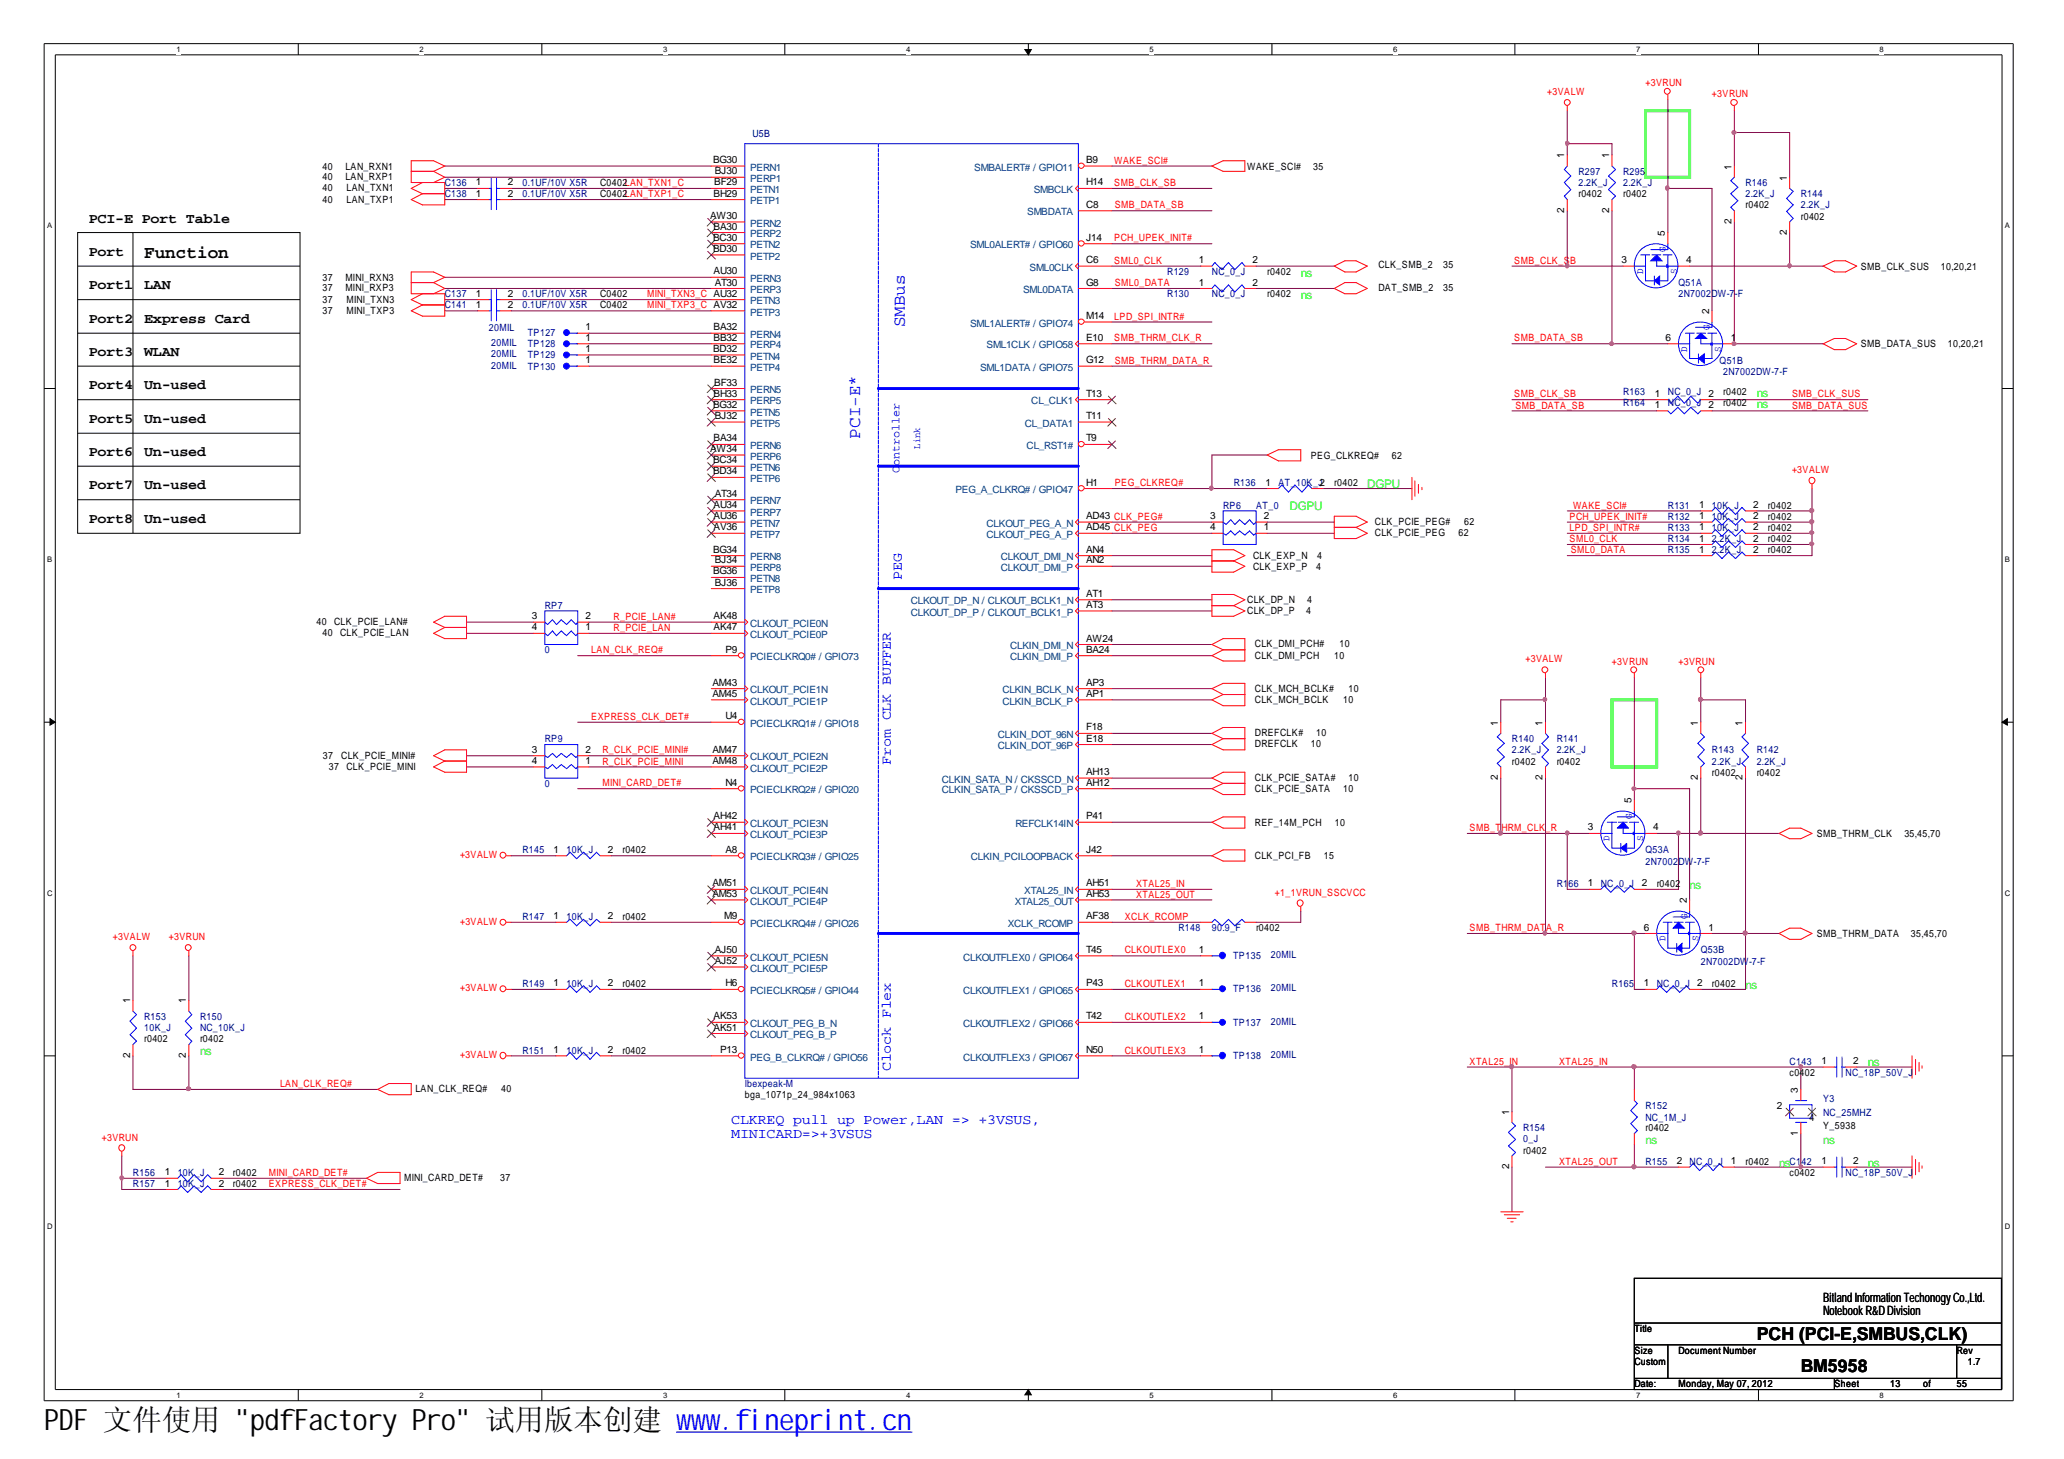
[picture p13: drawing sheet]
<svg xmlns="http://www.w3.org/2000/svg" width="297mm" height="210mm" viewBox="0 0 297 210" stroke-linecap="round" stroke-linejoin="round" font-family="sans-serif">
<defs><g id="words">
<text font-size="4.2" x="6.3" y="205.7">PDF 文件使用 &quot;pdfFactory Pro&quot; 试用版本创建 ww</text>
<text font-size="4.2" fill="#00f" x="99.5" y="205.7">w.fineprint.cn</text>
<g font-size="2.5">
<text x="20.7" y="37.2">Function</text>
<text x="252.8" y="192.7">PCH (PCI-E,SMBUS,CLK)</text>
<text x="259.2" y="197.5">BM5958</text>
</g>
<g font-size="2.5" fill="#00f">
<text x="130.2" y="47.1" transform="rotate(-90 130.2 47.1)">SMBus</text>
<text x="123.8" y="63.1" transform="rotate(-90 123.8 63.1)">PCI-E*</text>
</g>
<g font-size="2">
<text x="12.8" y="32">PCI-E Port Table</text>
<text x="12.8" y="36.8">Port</text>
<text x="12.8" y="41.6">Port1</text>
<text x="20.7" y="41.6">LAN</text>
<text x="12.8" y="46.4">Port2</text>
<text x="20.7" y="46.4">Express Card</text>
<text x="12.8" y="51.2">Port3</text>
<text x="20.7" y="51.2">WLAN</text>
<text x="12.8" y="56">Port4</text>
<text x="20.7" y="56">Un-used</text>
<text x="12.8" y="60.8">Port5</text>
<text x="12.8" y="65.6">Port6</text>
<text x="20.7" y="65.6">Un-used</text>
<text x="20.7" y="60.8">Un-used</text>
<text x="12.8" y="70.4">Port7</text>
<text x="20.7" y="70.4">Un-used</text>
<text x="12.8" y="75.2">Port8</text>
<text x="20.7" y="75.2">Un-used</text>
</g>
<g font-size="2" fill="#00f">
<text x="129.8" y="83.4" transform="rotate(-90 129.8 83.4)">PEG</text>
<text x="128.2" y="110" transform="rotate(-90 128.2 110)">From CLK BUFFER</text>
<text x="128.2" y="154.1" transform="rotate(-90 128.2 154.1)">Clock Flex</text>
<text x="105.2" y="161.6">CLKREQ pull up Power,LAN =&gt; +3VSUS,</text>
<text x="105.2" y="163.7">MINICARD=&gt;+3VSUS</text>
</g>
<g font-size="1.9">
<text x="262.4" y="187.3">BitlllandInformatiiionTechonogyCo.,Ltd.</text>
<text x="262.4" y="189.2">NotebookR&amp;D Division</text>
<text x="262.4" y="187.3">BitandInformatonTechonogyCo.,Ltd.</text>
</g>
<g font-size="1.7" fill="#0f0">
<text x="187.2" y="39.8">ns</text>
<text x="187.2" y="43">ns</text>
<text x="252.8" y="57.1">ns</text>
<text x="252.8" y="58.7">ns</text>
<text x="196.8" y="70.2">DGPU</text>
<text x="185.6" y="73.4">DGPU</text>
<text x="243.2" y="127.9">ns</text>
<text x="251.2" y="142.3">ns</text>
<text x="28.8" y="151.8">ns</text>
<text x="268.8" y="153.4">ns</text>
<text x="236.8" y="164.6">ns</text>
<text x="256" y="167.8">ns</text>
<text x="262.4" y="164.6">ns</text>
<text x="268.8" y="167.8">ns</text>
</g>
<text font-size="1.7" fill="#00f" x="129.5" y="68.1" transform="rotate(-90 129.5 68.1)">Controller</text>
<g font-size="1.4" fill="#f00">
<text x="222.7" y="13.6">+3VALW</text>
<text x="236.8" y="12.4">+3VRUN</text>
<text x="246.4" y="14">+3VRUN</text>
<text x="160.4" y="23.6">WAKE_SCI#</text>
<text x="160.4" y="26.8">SMB_CLK_SB</text>
<text x="160.4" y="30">SMB_DATA_SB</text>
<text x="160.4" y="34.7">PCH_UPEK_INIT#</text>
<text x="160.4" y="37.9">SML0_CLK</text>
<text x="160.4" y="41.2">SML0_DATA</text>
<text x="217.9" y="37.9">SMB_CLK_SB</text>
<text x="93.1" y="44.4">MINI_TXP3_C AV32</text>
<text x="93.1" y="42.8">MINI_TXN3_C AU32</text>
<text x="160.4" y="46">LPD_SPI_INTR#</text>
<text x="160.4" y="49.1">SMB_THRM_CLK_R</text>
<text x="160.4" y="52.3">SMB_THRM_DATA_R</text>
<text x="217.9" y="49.1">SMB_DATA_SB</text>
<text x="217.9" y="57.2">SMB_CLK_SB</text>
<text x="218.1" y="58.8">SMB_DATA_SB</text>
<text x="257.9" y="57.2">SMB_CLK_SUS</text>
<text x="257.9" y="58.8">SMB_DATA_SUS</text>
<text x="160.4" y="69.9">PEG_CLKREQ#</text>
<text x="257.9" y="68.1">+3VALW</text>
<text x="225.9" y="76.4">LPD_SPI_INTR#</text>
<text x="225.9" y="74.8">PCH_UPEK_INIT#</text>
<text x="225.9" y="78">SML0_CLK</text>
<text x="226.4" y="73.2">WAKE_SCI#</text>
<text x="226.1" y="79.6">SML0_DATA</text>
<text x="88.3" y="89.2">R_PCIE_LAN#</text>
<text x="85.1" y="94">LAN_CLK_REQ#</text>
<text x="88.3" y="90.8">R_PCIE_LAN</text>
<text x="219.5" y="95.3">+3VALW</text>
<text x="232" y="95.6">+3VRUN</text>
<text x="241.6" y="95.6">+3VRUN</text>
<text x="85.1" y="103.6">EXPRESS_CLK_DET#</text>
<text x="86.7" y="113.1">MINI_CARD_DET#</text>
<text x="86.7" y="108.4">R_CLK_PCIE_MINI#</text>
<text x="86.7" y="110">R_CLK_PCIE_MINI</text>
<text x="211.5" y="119.6">SMB_T</text>
<text x="216.1" y="119.6">HRM_CLK</text>
<text x="222.4" y="119.6">_R</text>
<text x="66.2" y="123.4">+3VALW</text>
<text x="163.5" y="127.6">XTAL25_IN</text>
<text x="163.5" y="129.1">XTAL25_OUT</text>
<text x="183.5" y="128.9">+1_1VRUN_SSCVCC</text>
<text x="16.3" y="135.2">+3VALW</text>
<text x="24.3" y="135.2">+3VRUN</text>
<text x="66.2" y="133">+3VALW</text>
<text x="161.9" y="132.3">XCLK_RCOMP</text>
<text x="161.9" y="137.2">CLKOUTLEX0</text>
<text x="211.5" y="134">SMB_THRM_DAT</text>
<text x="222.5" y="134">A_R</text>
<text x="66.2" y="142.6">+3VALW</text>
<text x="161.9" y="142">CLKOUTLEX1</text>
<text x="161.9" y="146.7">CLKOUTLEX2</text>
<text x="66.2" y="152.2">+3VALW</text>
<text x="161.9" y="151.6">CLKOUTLEX3</text>
<text x="211.5" y="153.2">XTAL25_IN</text>
<text x="224.4" y="153.2">XTAL25_IN</text>
<text x="40.3" y="156.4">LAN_CLK_REQ#</text>
<text x="14.6" y="164.1">+3VRUN</text>
<text x="224.4" y="167.6">XTAL25_OUT</text>
<text x="38.7" y="169.2">MINI_CARD_DET#</text>
<text x="38.7" y="170.8">EXPRESS_CLK_DET#</text>
</g>
<g font-size="1.4">
<text x="102.6" y="23.5">BG30</text>
<text x="156.3" y="23.5">B9</text>
<text x="225.1" y="22.8" transform="rotate(-90 225.1 22.8)">1</text>
<text x="231.6" y="22.8" transform="rotate(-90 231.6 22.8)">1</text>
<text x="46.4" y="27.5">40</text>
<text x="46.4" y="29.1">40</text>
<text x="46.4" y="24.4">40</text>
<text x="46.4" y="25.9">40</text>
<text x="49.7" y="24.4">LAN_RXN1</text>
<text x="49.7" y="25.9">LAN_RXP1</text>
<text x="49.9" y="27.5">LAN_TXN1</text>
<text x="49.9" y="29.1">LAN_TXP1</text>
<text x="68.5" y="26.7">1</text>
<text x="68.5" y="28.3">1</text>
<text x="73.1" y="26.7">2</text>
<text x="73.1" y="28.3">2</text>
<text x="86.4" y="26.8">C0402LAN_TXN1_C</text>
<text x="86.4" y="28.4">C0402LAN_TXP1_C</text>
<text x="102.7" y="28.3">BH29</text>
<text x="102.8" y="26.7">BF29</text>
<text x="102.9" y="25.1">BJ30</text>
<text x="156.3" y="26.7">H14</text>
<text x="156.3" y="29.9">C8</text>
<text x="179.5" y="24.4">WAKE_SCI#</text>
<text x="189" y="24.4">35</text>
<text x="227.2" y="28.4">r0402</text>
<text x="233.6" y="28.4">r0402</text>
<text x="249.2" y="24.4" transform="rotate(-90 249.2 24.4)">1</text>
<text x="251.2" y="30">r0402</text>
<text x="257.1" y="26" transform="rotate(-90 257.1 26)">1</text>
<text x="102.2" y="31.5">AW30</text>
<text x="102.6" y="34.6">BC30</text>
<text x="102.7" y="33">BA30</text>
<text x="156.3" y="34.6">J14</text>
<text x="225.1" y="30.7" transform="rotate(-90 225.1 30.7)">2</text>
<text x="231.6" y="30.7" transform="rotate(-90 231.6 30.7)">2</text>
<text x="239.6" y="34" transform="rotate(-90 239.6 34)">5</text>
<text x="249.2" y="32.3" transform="rotate(-90 249.2 32.3)">2</text>
<text x="257.1" y="33.9" transform="rotate(-90 257.1 33.9)">2</text>
<text x="259.2" y="31.6">r0402</text>
<text x="46.4" y="40.4">37</text>
<text x="46.4" y="41.9">37</text>
<text x="49.7" y="40.4">MINI_RXN3</text>
<text x="49.7" y="41.9">MINI_RXP3</text>
<text x="102.6" y="36.3">BD30</text>
<text x="102.7" y="39.5">AU30</text>
<text x="102.9" y="41.1">AT30</text>
<text x="156.3" y="41.1">G8</text>
<text x="156.3" y="37.9">C6</text>
<text x="172.6" y="37.9">1</text>
<text x="172.6" y="41.1">1</text>
<text x="180.3" y="37.9">2</text>
<text x="180.3" y="41.1">2</text>
<text x="182.4" y="39.6">r0402</text>
<text x="198.4" y="41.8">DAT_SMB_2</text>
<text x="198.4" y="38.6">CLK_SMB_2</text>
<text x="207.7" y="41.8">35</text>
<text x="207.7" y="38.6">35</text>
<text x="233.3" y="37.9">3</text>
<text x="242.7" y="37.9">4</text>
<text x="267.8" y="38.8">SMB_CLK_SUS</text>
<text x="279.3" y="38.8">10,20,21</text>
<text x="46.4" y="43.5">37</text>
<text x="46.4" y="45.1">37</text>
<text x="49.9" y="43.5">MINI_TXN3</text>
<text x="49.9" y="45.1">MINI_TXP3</text>
<text x="68.5" y="44.3">1</text>
<text x="68.5" y="42.7">1</text>
<text x="73.1" y="44.3">2</text>
<text x="73.1" y="42.7">2</text>
<text x="84.2" y="47.5">1</text>
<text x="86.4" y="44.4">C0402</text>
<text x="86.4" y="42.8">C0402</text>
<text x="102.7" y="47.5">BA32</text>
<text x="156.3" y="45.9">M14</text>
<text x="182.4" y="42.8">r0402</text>
<text x="246" y="45.2" transform="rotate(-90 246 45.2)">2</text>
<text x="84.2" y="49">1</text>
<text x="84.2" y="52.3">1</text>
<text x="84.2" y="50.6">1</text>
<text x="102.6" y="50.6">BD32</text>
<text x="102.7" y="49">BB32</text>
<text x="102.7" y="52.3">BE32</text>
<text x="156.3" y="49">E10</text>
<text x="156.3" y="52.3">G12</text>
<text x="239.7" y="49">6</text>
<text x="249.1" y="49">1</text>
<text x="267.8" y="50">SMB_DATA_SUS</text>
<text x="280.3" y="50">10,20,21</text>
<text x="102.6" y="58.7">BG32</text>
<text x="102.7" y="57.1">BH33</text>
<text x="102.8" y="55.5">BF33</text>
<text x="156.3" y="57.1">T13</text>
<text x="238.2" y="57.1">1</text>
<text x="238.2" y="58.7">1</text>
<text x="245.9" y="57.1">2</text>
<text x="245.9" y="58.7">2</text>
<text x="248" y="56.8">r0402</text>
<text x="248" y="58.4">r0402</text>
<text x="102.2" y="65">AW34</text>
<text x="102.7" y="63.5">BA34</text>
<text x="102.9" y="60.3">BJ32</text>
<text x="156.3" y="60.3">T11</text>
<text x="156.3" y="63.5">T9</text>
<text x="188.6" y="66">PEG_CLKREQ#</text>
<text x="200.3" y="66">62</text>
<text x="102.6" y="66.6">BC34</text>
<text x="102.6" y="68.3">BD34</text>
<text x="102.9" y="71.5">AT34</text>
<text x="156.3" y="69.9">H1</text>
<text x="182.1" y="69.9">1</text>
<text x="192" y="69.9">r0402</text>
<text x="102.7" y="73.1">AU34</text>
<text x="102.7" y="74.7">AU36</text>
<text x="102.7" y="76.3">AV36</text>
<text x="156.3" y="74.7">AD43 CLK_PEG#</text>
<text x="156.3" y="76.3">AD45 CLK_PEG</text>
<text x="174.2" y="74.7">3</text>
<text x="174.2" y="76.3">4</text>
<text x="181.9" y="76.3">1</text>
<text x="181.9" y="74.7">2</text>
<text x="197.9" y="75.5">CLK_PCIE_PEG#</text>
<text x="197.9" y="77.1">CLK_PCIE_PEG</text>
<text x="209.9" y="77.1">62</text>
<text x="210.7" y="75.5">62</text>
<text x="244.5" y="73.1">1</text>
<text x="244.5" y="77.9">1</text>
<text x="244.5" y="76.3">1</text>
<text x="244.5" y="74.7">1</text>
<text x="252.3" y="73.1">2</text>
<text x="252.3" y="77.9">2</text>
<text x="252.3" y="76.3">2</text>
<text x="252.3" y="74.7">2</text>
<text x="254.4" y="73.2">r0402</text>
<text x="254.4" y="78">r0402</text>
<text x="254.4" y="76.4">r0402</text>
<text x="254.4" y="74.8">r0402</text>
<text x="102.6" y="79.5">BG34</text>
<text x="102.6" y="82.6">BG36</text>
<text x="102.9" y="81">BJ34</text>
<text x="156.3" y="79.5">AN4</text>
<text x="156.3" y="81">AN2</text>
<text x="180.3" y="80.4">CLK_EXP_N</text>
<text x="180.3" y="82">CLK_EXP_P</text>
<text x="189.4" y="82">4</text>
<text x="189.6" y="80.4">4</text>
<text x="244.5" y="79.5">1</text>
<text x="252.3" y="79.5">2</text>
<text x="254.4" y="79.6">r0402</text>
<text x="45.6" y="89.9">40</text>
<text x="48.1" y="89.9">CLK_PCIE_LAN#</text>
<text x="76.5" y="89.1">3</text>
<text x="84.2" y="89.1">2</text>
<text x="102.7" y="89.1">AK48</text>
<text x="102.9" y="84.3">BJ36</text>
<text x="156.3" y="87.5">AT3</text>
<text x="156.3" y="85.9">AT1</text>
<text x="179.5" y="86.8">CLK_DP_N</text>
<text x="179.5" y="88.4">CLK_DP_P</text>
<text x="188" y="88.4">4</text>
<text x="188.1" y="86.8">4</text>
<text x="46.4" y="91.5">40</text>
<text x="48.9" y="91.5">CLK_PCIE_LAN</text>
<text x="76.5" y="90.7">4</text>
<text x="84.2" y="90.7">1</text>
<text x="102.7" y="90.7">AK47</text>
<text x="104.4" y="93.9">P9</text>
<text x="156.3" y="92.3">AW24</text>
<text x="156.3" y="93.9">BA24</text>
<text x="180.6" y="94.8">CLK_DMI_PCH</text>
<text x="180.6" y="93.1">CLK_DMI_PCH#</text>
<text x="192" y="94.8">10</text>
<text x="192.8" y="93.1">10</text>
<text x="102.5" y="98.7">AM43</text>
<text x="102.5" y="100.3">AM45</text>
<text x="156.3" y="98.7">AP3</text>
<text x="156.3" y="100.3">AP1</text>
<text x="180.6" y="101.2">CLK_MCH_BCLK</text>
<text x="180.6" y="99.6">CLK_MCH_BCLK#</text>
<text x="193.3" y="101.2">10</text>
<text x="194.1" y="99.6">10</text>
<text x="104.4" y="103.5">U4</text>
<text x="156.3" y="105.1">F18</text>
<text x="156.3" y="106.7">E18</text>
<text x="180.6" y="107.5">DREFCLK</text>
<text x="180.6" y="105.9">DREFCLK#</text>
<text x="188.6" y="107.5">10</text>
<text x="189.4" y="105.9">10</text>
<text x="215.6" y="104.4" transform="rotate(-90 215.6 104.4)">1</text>
<text x="222" y="104.4" transform="rotate(-90 222 104.4)">1</text>
<text x="244.3" y="104.4" transform="rotate(-90 244.3 104.4)">1</text>
<text x="250.8" y="104.4" transform="rotate(-90 250.8 104.4)">1</text>
<text x="46.5" y="109.1">37</text>
<text x="47.3" y="110.8">37</text>
<text x="49.1" y="109.1">CLK_PCIE_MINI#</text>
<text x="49.9" y="110.8">CLK_PCIE_MINI</text>
<text x="76.5" y="108.3">3</text>
<text x="76.5" y="109.9">4</text>
<text x="84.2" y="109.9">1</text>
<text x="84.2" y="108.3">2</text>
<text x="102.5" y="108.3">AM47</text>
<text x="102.5" y="109.9">AM48</text>
<text x="104.4" y="113">N4</text>
<text x="156.3" y="111.5">AH13</text>
<text x="156.3" y="113">AH12</text>
<text x="180.6" y="114">CLK_PCIE_SATA</text>
<text x="180.6" y="112.4">CLK_PCIE_SATA#</text>
<text x="193.3" y="114">10</text>
<text x="194.1" y="112.4">10</text>
<text x="215.6" y="112.3" transform="rotate(-90 215.6 112.3)">2</text>
<text x="217.6" y="110">r0402</text>
<text x="222" y="112.3" transform="rotate(-90 222 112.3)">2</text>
<text x="224" y="110">r0402</text>
<text x="244.3" y="112.3" transform="rotate(-90 244.3 112.3)">2</text>
<text x="246.4" y="111.6">r0402</text>
<text x="250.8" y="112.3" transform="rotate(-90 250.8 112.3)">2</text>
<text x="252.8" y="111.6">r0402</text>
<text x="102.7" y="117.9">AH42</text>
<text x="102.7" y="119.5">AH41</text>
<text x="156.3" y="117.9">P41</text>
<text x="180.6" y="118.8">REF_14M_PCH</text>
<text x="192.1" y="118.8">10</text>
<text x="228.5" y="119.5">3</text>
<text x="234.8" y="115.6" transform="rotate(-90 234.8 115.6)">5</text>
<text x="237.9" y="119.5">4</text>
<text x="79.7" y="122.7">1</text>
<text x="87.5" y="122.7">2</text>
<text x="89.6" y="122.8">r0402</text>
<text x="104.4" y="122.7">A8</text>
<text x="156.3" y="122.7">J42</text>
<text x="180.6" y="123.5">CLK_PCI_FB</text>
<text x="190.5" y="123.5">15</text>
<text x="261.5" y="120.4">SMB_THRM_CLK</text>
<text x="274.1" y="120.4">35,45,70</text>
<text x="102.5" y="127.5">AM51</text>
<text x="102.5" y="129">AM53</text>
<text x="156.3" y="127.5">AH51</text>
<text x="156.3" y="129">AH53</text>
<text x="228.5" y="127.5">1</text>
<text x="236.3" y="127.5">2</text>
<text x="238.4" y="127.6">r0402</text>
<text x="242.7" y="130" transform="rotate(-90 242.7 130)">2</text>
<text x="79.7" y="132.3">1</text>
<text x="87.5" y="132.3">2</text>
<text x="89.6" y="132.3">r0402</text>
<text x="102.9" y="137.1">AJ50</text>
<text x="104.2" y="132.3">M9</text>
<text x="156.3" y="137.1">T45</text>
<text x="156.3" y="132.3">AF38</text>
<text x="172.6" y="137.1">1</text>
<text x="180.8" y="134">r0402</text>
<text x="236.6" y="133.9">6</text>
<text x="245.9" y="133.9">1</text>
<text x="261.5" y="134.8">SMB_THRM_DATA</text>
<text x="275" y="134.8">35,45,70</text>
<text x="79.7" y="141.9">1</text>
<text x="87.5" y="141.9">2</text>
<text x="89.6" y="142">r0402</text>
<text x="102.9" y="138.7">AJ52</text>
<text x="104.4" y="141.9">H6</text>
<text x="156.3" y="141.9">P43</text>
<text x="172.6" y="141.9">1</text>
<text x="236.6" y="141.9">1</text>
<text x="244.3" y="141.9">2</text>
<text x="246.4" y="142">r0402</text>
<text x="18.7" y="144.4" transform="rotate(-90 18.7 144.4)">1</text>
<text x="20.7" y="150">r0402</text>
<text x="26.8" y="144.4" transform="rotate(-90 26.8 144.4)">1</text>
<text x="28.8" y="150">r0402</text>
<text x="102.7" y="148.3">AK51</text>
<text x="102.7" y="146.7">AK53</text>
<text x="156.3" y="146.7">T42</text>
<text x="172.6" y="146.7">1</text>
<text x="18.7" y="152.2" transform="rotate(-90 18.7 152.2)">2</text>
<text x="26.8" y="152.2" transform="rotate(-90 26.8 152.2)">2</text>
<text x="79.7" y="151.5">1</text>
<text x="87.5" y="151.5">2</text>
<text x="89.6" y="151.6">r0402</text>
<text x="103.6" y="151.5">P13</text>
<text x="156.3" y="151.5">N50</text>
<text x="172.6" y="151.5">1</text>
<text x="257.6" y="154.8">c0402</text>
<text x="262.1" y="153.1">1</text>
<text x="266.7" y="153.1">2</text>
<text x="59.8" y="157.2">LAN_CLK_REQ#</text>
<text x="72.1" y="157.2">40</text>
<text x="107.2" y="158">bga_1071p_24_984x1063</text>
<text x="217.2" y="160.4" transform="rotate(-90 217.2 160.4)">1</text>
<text x="255.7" y="159.5">2</text>
<text x="258.7" y="157.2" transform="rotate(-90 258.7 157.2)">3</text>
<text x="260.4" y="161.2">4</text>
<text x="219.2" y="166">r0402</text>
<text x="236.8" y="162.7">r0402</text>
<text x="241.3" y="167.5">2</text>
<text x="249.1" y="167.5">1</text>
<text x="251.2" y="167.6">r0402</text>
<text x="258.7" y="163.4" transform="rotate(-90 258.7 163.4)">1</text>
<text x="262.1" y="167.5">1</text>
<text x="262.4" y="162.5">Y_5938</text>
<text x="266.7" y="167.5">2</text>
<text x="23.7" y="169.1">1</text>
<text x="23.7" y="170.7">1</text>
<text x="31.5" y="169.1">2</text>
<text x="31.5" y="170.7">2</text>
<text x="33.5" y="169.2">r0402</text>
<text x="33.5" y="170.8">r0402</text>
<text x="58.2" y="169.9">MINI_CARD_DET#</text>
<text x="72" y="169.9">37</text>
<text x="217.2" y="168.2" transform="rotate(-90 217.2 168.2)">2</text>
<text x="257.6" y="169.2">c0402</text>
<text x="235.2" y="191.6">Title</text>
<text x="235.2" y="194.7">Size</text>
<text x="235.2" y="196.4">Custom</text>
<text x="241.6" y="194.7">Document Number</text>
<text x="281.6" y="194.7">Rev</text>
<text x="283.2" y="196.4">1.7</text>
<text x="235.2" y="199.6">Date:</text>
<text x="241.6" y="199.6">Monday, May 07, 2012</text>
<text x="264" y="199.6">Sheet</text>
<text x="272" y="199.6">13</text>
<text x="276.8" y="199.6">of</text>
<text x="281.6" y="199.6">55</text>
</g>
<g font-size="1.4" fill="#000080">
<text x="108.3" y="19.7">U5B</text>
<text x="64" y="26.8">C136</text>
<text x="64" y="28.4">C138</text>
<text x="75.2" y="26.8">0.1UF/10V X5R</text>
<text x="75.2" y="28.4">0.1UF/10V X5R</text>
<text x="227.2" y="25.2">R297</text>
<text x="227.2" y="26.8">2.2K_J</text>
<text x="233.6" y="25.2">R295</text>
<text x="233.6" y="26.8">2.2K_J</text>
<text x="251.2" y="26.8">R146</text>
<text x="251.2" y="28.4">2.2K_J</text>
<text x="259.2" y="28.4">R144</text>
<text x="259.2" y="30">2.2K_J</text>
<text x="168" y="39.6">R129</text>
<text x="174.4" y="39.6">NC_0_J</text>
<text x="241.6" y="41.2">Q51A</text>
<text x="64" y="44.4">C141</text>
<text x="64" y="42.8">C137</text>
<text x="70.4" y="47.6">20MIL</text>
<text x="75.2" y="44.4">0.1UF/10V X5R</text>
<text x="75.2" y="42.8">0.1UF/10V X5R</text>
<text x="168" y="42.8">R130</text>
<text x="174.4" y="42.8">NC_0_J</text>
<text x="241.6" y="42.8">2N7002DW-7</text>
<text x="249.7" y="42.8">-F</text>
<text x="70.7" y="49.8">20MIL</text>
<text x="70.7" y="53">20MIL</text>
<text x="70.7" y="51.4">20MIL</text>
<text x="75.9" y="50">TP128</text>
<text x="75.9" y="53.2">TP130</text>
<text x="75.9" y="48.4">TP127</text>
<text x="75.9" y="51.6">TP129</text>
<text x="247.5" y="52.3">Q51B</text>
<text x="248" y="53.9">2N7002DW-7-F</text>
<text x="233.6" y="56.8">R163</text>
<text x="233.6" y="58.4">R164</text>
<text x="240" y="56.8">NC_0_J</text>
<text x="240" y="58.4">NC_0_J</text>
<text x="177.5" y="69.9">R136</text>
<text x="184" y="69.9">AT_10K_J2</text>
<text x="176" y="73.2">RP6</text>
<text x="180.8" y="73.2">AT_0</text>
<text x="240" y="73.2">R131</text>
<text x="240" y="78">R134</text>
<text x="240" y="76.4">R133</text>
<text x="240" y="74.8">R132</text>
<text x="246.4" y="73.2">10K_J</text>
<text x="246.4" y="78">2.2K_J</text>
<text x="246.4" y="76.4">10K_J</text>
<text x="246.4" y="74.8">10K_J</text>
<text x="240" y="79.6">R135</text>
<text x="246.4" y="79.6">2.2K_J</text>
<text x="78.4" y="87.6">RP7</text>
<text x="78.4" y="94">0</text>
<text x="78.4" y="106.8">RP9</text>
<text x="217.6" y="106.8">R140</text>
<text x="224" y="106.8">R141</text>
<text x="78.4" y="113.2">0</text>
<text x="217.6" y="108.4">2.2K_J</text>
<text x="224" y="108.4">2.2K_J</text>
<text x="246.4" y="108.4">R143</text>
<text x="246.4" y="110">2.2K_J</text>
<text x="252.8" y="108.4">R142</text>
<text x="252.8" y="110">2.2K_J</text>
<text x="75.2" y="122.8">R145</text>
<text x="81.5" y="122.8">10K_J</text>
<text x="236.8" y="122.8">Q53A</text>
<text x="236.8" y="124.4">2N7002</text>
<text x="241.6" y="124.4">DW-7-F</text>
<text x="224" y="127.6">R166</text>
<text x="230.4" y="127.6">NC_0_J</text>
<text x="75.2" y="132.3">R147</text>
<text x="81.5" y="132.3">10K_J</text>
<text x="169.6" y="134">R148</text>
<text x="174.4" y="134">90.9_F</text>
<text x="177.5" y="137.9">TP135</text>
<text x="182.9" y="137.9">20MIL</text>
<text x="244.8" y="137.2">Q53B</text>
<text x="75.2" y="142">R149</text>
<text x="81.5" y="142">10K_J</text>
<text x="177.5" y="142.8">TP136</text>
<text x="182.9" y="142.6">20MIL</text>
<text x="232" y="142">R165</text>
<text x="238.4" y="142">NC_0_J</text>
<text x="244.8" y="138.8">2N7002DW</text>
<text x="251.7" y="138.8">-7-F</text>
<text x="20.7" y="146.7">R153</text>
<text x="20.7" y="148.4">10K_J</text>
<text x="28.8" y="146.7">R150</text>
<text x="28.8" y="148.4">NC_10K_J</text>
<text x="177.5" y="147.6">TP137</text>
<text x="182.9" y="147.4">20MIL</text>
<text x="75.2" y="151.6">R151</text>
<text x="81.5" y="151.6">10K_J</text>
<text x="177.5" y="152.4">TP138</text>
<text x="182.9" y="152.2">20MIL</text>
<text x="257.6" y="153.2">C143</text>
<text x="265.6" y="154.8">NC_18P_50V_J</text>
<text x="107.2" y="156.4">Ibexpeak-M</text>
<text x="236.8" y="159.6">R152</text>
<text x="236.8" y="161.2">NC_1M_J</text>
<text x="262.4" y="158.6">Y3</text>
<text x="262.4" y="160.5">NC_25MHZ</text>
<text x="219.2" y="162.7">R154</text>
<text x="219.2" y="164.4">0_J</text>
<text x="236.8" y="167.6">R155</text>
<text x="243.2" y="167.6">NC_0_J</text>
<text x="257.6" y="167.6">C142</text>
<text x="19.1" y="169.2">R156</text>
<text x="19.1" y="170.8">R157</text>
<text x="25.6" y="169.2">10K_J</text>
<text x="25.6" y="170.8">10K_J</text>
<text x="265.6" y="169.2">NC_18P_50V_J</text>
</g>
<g font-size="1.4" fill="#004080">
<text x="107.9" y="24.6">PERN1</text>
<text x="107.9" y="26.2">PERP1</text>
<text x="107.9" y="27.8">PETN1</text>
<text x="107.9" y="29.4">PETP1</text>
<text x="140.2" y="24.6">SMBALERT# / GPIO11</text>
<text x="148.8" y="27.8">SMBCLK</text>
<text x="107.9" y="32.6">PERN2</text>
<text x="107.9" y="34.1">PERP2</text>
<text x="107.9" y="35.7">PETN2</text>
<text x="139.6" y="35.7">SML0ALERT# / GPIO60</text>
<text x="147.8" y="31">SMBDATA</text>
<text x="107.9" y="40.6">PERN3</text>
<text x="107.9" y="37.4">PETP2</text>
<text x="148.2" y="39">SML0CLK</text>
<text x="107.9" y="42.2">PERP3</text>
<text x="107.9" y="43.8">PETN3</text>
<text x="107.9" y="45.4">PETP3</text>
<text x="139.6" y="47">SML1ALERT# / GPIO74</text>
<text x="147.2" y="42.2">SML0DATA</text>
<text x="107.9" y="48.6">PERN4</text>
<text x="107.9" y="50.1">PERP4</text>
<text x="107.9" y="51.7">PETN4</text>
<text x="107.9" y="53.4">PETP4</text>
<text x="141.1" y="53.4">SML1DATA / GPIO75</text>
<text x="142" y="50.1">SML1CLK / GPIO58</text>
<text x="107.9" y="56.6">PERN5</text>
<text x="107.9" y="58.2">PERP5</text>
<text x="107.9" y="59.8">PETN5</text>
<text x="148.4" y="58.2">CL_CLK1</text>
<text x="107.9" y="64.6">PERN6</text>
<text x="107.9" y="61.4">PETP5</text>
<text x="147.5" y="61.4">CL_DATA1</text>
<text x="147.7" y="64.6">CL_RST1#</text>
<text x="107.9" y="66.1">PERP6</text>
<text x="107.9" y="67.7">PETN6</text>
<text x="107.9" y="69.4">PETP6</text>
<text x="137.5" y="71">PEG_A_CLKRQ# / GPIO47</text>
<text x="107.9" y="72.6">PERN7</text>
<text x="107.9" y="74.2">PERP7</text>
<text x="107.9" y="75.8">PETN7</text>
<text x="107.9" y="77.4">PETP7</text>
<text x="142" y="75.8">CLKOUT_PEG_A_N</text>
<text x="142" y="77.4">CLKOUT_PEG_A_P</text>
<text x="107.9" y="80.6">PERN8</text>
<text x="107.9" y="82.1">PERP8</text>
<text x="107.9" y="83.7">PETN8</text>
<text x="144" y="80.6">CLKOUT_DMI_N</text>
<text x="144" y="82.1">CLKOUT_DMI_P</text>
<text x="107.9" y="85.4">PETP8</text>
<text x="131.1" y="88.6">CLKOUT_DP_P / CLKOUT_BCLK1_P</text>
<text x="131.1" y="87">CLKOUT_DP_N / CLKOUT_BCLK1_N</text>
<text x="107.9" y="90.2">CLKOUT_PCIE0N</text>
<text x="107.9" y="91.8">CLKOUT_PCIE0P</text>
<text x="107.9" y="95">PCIECLKRQ0# / GPIO73</text>
<text x="145.4" y="93.4">CLKIN_DMI_N</text>
<text x="145.4" y="95">CLKIN_DMI_P</text>
<text x="107.9" y="99.8">CLKOUT_PCIE1N</text>
<text x="107.9" y="101.4">CLKOUT_PCIE1P</text>
<text x="144.3" y="99.8">CLKIN_BCLK_N</text>
<text x="144.3" y="101.4">CLKIN_BCLK_P</text>
<text x="107.9" y="104.6">PCIECLKRQ1# / GPIO18</text>
<text x="143.6" y="106.2">CLKIN_DOT_96N</text>
<text x="143.6" y="107.8">CLKIN_DOT_96P</text>
<text x="107.9" y="109.4">CLKOUT_PCIE2N</text>
<text x="107.9" y="111">CLKOUT_PCIE2P</text>
<text x="135.6" y="112.6">CLKIN_SATA_N / CKSSCD_N</text>
<text x="107.9" y="119">CLKOUT_PCIE3N</text>
<text x="107.9" y="114.1">PCIECLKRQ2# / GPIO20</text>
<text x="135.6" y="114.1">CLKIN_SATA_P / CKSSCD_P</text>
<text x="146.1" y="119">REFCLK14IN</text>
<text x="107.9" y="120.6">CLKOUT_PCIE3P</text>
<text x="107.9" y="123.8">PCIECLKRQ3# / GPIO25</text>
<text x="139.7" y="123.8">CLKIN_PCILOOPBACK</text>
<text x="107.9" y="128.6">CLKOUT_PCIE4N</text>
<text x="107.9" y="130.1">CLKOUT_PCIE4P</text>
<text x="146" y="130.1">XTAL25_OUT</text>
<text x="147.4" y="128.6">XTAL25_IN</text>
<text x="107.9" y="133.4">PCIECLKRQ4# / GPIO26</text>
<text x="145" y="133.4">XCLK_RCOMP</text>
<text x="107.9" y="138.2">CLKOUT_PCIE5N</text>
<text x="107.9" y="139.8">CLKOUT_PCIE5P</text>
<text x="107.9" y="143">PCIECLKRQ5# / GPIO44</text>
<text x="138.6" y="138.2">CLKOUTFLEX0 / GPIO64</text>
<text x="138.6" y="143">CLKOUTFLEX1 / GPIO65</text>
<text x="107.9" y="149.4">CLKOUT_PEG_B_P</text>
<text x="107.9" y="147.8">CLKOUT_PEG_B_N</text>
<text x="138.6" y="147.8">CLKOUTFLEX2 / GPIO66</text>
<text x="107.9" y="152.6">PEG_B_CLKRQ# / GPIO56</text>
<text x="138.6" y="152.6">CLKOUTFLEX3 / GPIO67</text>
</g>
<g font-size="1.4" fill="#00f">
<text x="236.5" y="39.4" transform="rotate(-90 236.5 39.4)">D</text>
<text x="239.7" y="36.3" transform="rotate(-90 239.7 36.3)">G</text>
<text x="241.3" y="39.4" transform="rotate(-90 241.3 39.4)">S</text>
<text x="246" y="47.4" transform="rotate(-90 246 47.4)">G</text>
<text x="242.8" y="50.6" transform="rotate(-90 242.8 50.6)">D</text>
<text x="247.6" y="50.6" transform="rotate(-90 247.6 50.6)">S</text>
<text x="132.4" y="64.5" transform="rotate(-90 132.4 64.5)">Link</text>
<text x="234.9" y="117.8" transform="rotate(-90 234.9 117.8)">G</text>
<text x="231.6" y="121" transform="rotate(-90 231.6 121)">D</text>
<text x="236.5" y="121" transform="rotate(-90 236.5 121)">S</text>
<text x="239.7" y="135.4" transform="rotate(-90 239.7 135.4)">D</text>
<text x="242.8" y="132.3" transform="rotate(-90 242.8 132.3)">G</text>
<text x="244.4" y="135.4" transform="rotate(-90 244.4 135.4)">S</text>
</g>
<g font-size="1.1">
<text x="25.4" y="7.5">1</text>
<text x="60.4" y="7.5">2</text>
<text x="95.4" y="7.5">3</text>
<text x="130.4" y="7.5">4</text>
<text x="165.4" y="7.5">5</text>
<text x="200.5" y="7.5">6</text>
<text x="235.5" y="7.5">7</text>
<text x="270.5" y="7.5">8</text>
<text x="6.8" y="32.9">A</text>
<text x="288.5" y="32.9">A</text>
<text x="6.8" y="80.9">B</text>
<text x="288.5" y="80.9">B</text>
<text x="6.8" y="128.9">C</text>
<text x="288.5" y="128.9">C</text>
<text x="6.8" y="176.9">D</text>
<text x="288.5" y="176.9">D</text>
<text x="25.4" y="201.2">1</text>
<text x="60.4" y="201.2">2</text>
<text x="95.4" y="201.2">3</text>
<text x="130.4" y="201.2">4</text>
<text x="165.4" y="201.2">5</text>
<text x="200.5" y="201.2">6</text>
<text x="235.5" y="201.2">7</text>
<text x="270.5" y="201.2">8</text>
</g>
</g></defs>
<path d="M6.3 6.3h283.4v195.2h-283.4zM8 7.9h280.1v192h-280.1z" fill="none" stroke="#000" stroke-width=".14"/>
<g fill="#fff">
<path d="M25.4 6.4h.6v1.4h-.6z"/>
<path d="M25.4 200.1h.6v1.3h-.6z"/>
</g>
<path d="M42.9 6.3v1.6M42.9 199.9v1.6" fill="none" stroke="#000" stroke-width=".14"/>
<g fill="#fff">
<path d="M60.4 6.4h.6v1.4h-.6z"/>
<path d="M60.4 200.1h.6v1.3h-.6z"/>
</g>
<path d="M78 6.3v1.6M78 199.9v1.6" fill="none" stroke="#000" stroke-width=".14"/>
<g fill="#fff">
<path d="M95.4 6.4h.6v1.4h-.6z"/>
<path d="M95.4 200.1h.6v1.3h-.6z"/>
</g>
<path d="M112.9 6.3v1.6M112.9 199.9v1.6" fill="none" stroke="#000" stroke-width=".14"/>
<g fill="#fff">
<path d="M130.4 6.4h.6v1.4h-.6z"/>
<path d="M130.4 200.1h.6v1.3h-.6z"/>
</g>
<path d="M148 6.3v1.6M148 199.9v1.6" fill="none" stroke="#000" stroke-width=".14"/>
<g fill="#000" stroke="#000" stroke-width=".14">
<path d="M147.5 7.1h.9l-.4 .8z" fill-rule="evenodd"/>
<path d="M148 199.9l.4 .8h-.9z" fill-rule="evenodd"/>
</g>
<g fill="#fff">
<path d="M165.4 6.4h.6v1.4h-.6z"/>
<path d="M165.4 200.1h.6v1.3h-.6z"/>
</g>
<path d="M183 6.3v1.6M183 199.9v1.6" fill="none" stroke="#000" stroke-width=".14"/>
<g fill="#fff">
<path d="M200.5 6.4h.6v1.4h-.6z"/>
<path d="M200.5 200.1h.6v1.3h-.6z"/>
</g>
<path d="M218 6.3v1.6M218 199.9v1.6" fill="none" stroke="#000" stroke-width=".14"/>
<g fill="#fff">
<path d="M235.5 6.4h.6v1.4h-.6z"/>
<path d="M235.5 200.1h.6v1.3h-.6z"/>
</g>
<path d="M253.1 6.3v1.6M253.1 199.9v1.6" fill="none" stroke="#000" stroke-width=".14"/>
<g fill="#fff">
<path d="M270.5 6.4h.6v1.4h-.6z"/>
<path d="M270.5 200.1h.6v1.3h-.6z"/>
<path d="M6.8 31.8h.6v1.3h-.6z"/>
<path d="M288.5 31.8h.6v1.3h-.6z"/>
<path d="M6.8 79.8h.7v1.3h-.7z"/>
<path d="M288.5 79.8h.7v1.3h-.7z"/>
</g>
<path d="M6.3 55.9h1.7M288.1 55.9h1.6" fill="none" stroke="#000" stroke-width=".14"/>
<g fill="#fff">
<path d="M6.8 127.8h.7v1.3h-.7z"/>
<path d="M288.5 127.8h.8v1.3h-.8z"/>
</g>
<path d="M6.3 103.9h1.7M288.1 103.9h1.6" fill="none" stroke="#000" stroke-width=".14"/>
<g fill="#000" stroke="#000" stroke-width=".14">
<path d="M7.2 103.4l.8 .5-.8 .4z" fill-rule="evenodd"/>
<path d="M288.1 103.9l.8-.5v.9z" fill-rule="evenodd"/>
</g>
<g fill="#fff">
<path d="M6.8 175.8h.7v1.3h-.7z"/>
<path d="M288.5 175.8h.8v1.3h-.8z"/>
</g>
<g fill="none" stroke="#000" stroke-width=".14">
<path d="M11.2 33.5h32v43.2h-32zM11.2 38.3h32M19.1 33.5v43.2M11.2 43.1h32M11.2 47.9h32M11.2 52.7h32M11.2 57.5h32M11.2 62.3h32M11.2 67.1h32M11.2 71.9h32M6.3 151.9h1.7M288.1 151.9h1.6"/>
<path d="M235.2 183.9h52.8v16h-52.8zM235.2 190.3h52.8M235.2 193.5h52.8M235.2 198.3h52.8M240 193.5v4.8M264 198.3v1.6M281.6 193.5v4.8"/>
</g>
<path d="M236.8 15.9h6.4v9.6h-6.4zM232 100.7h6.4v9.6h-6.4z" fill="none" stroke="#0f0" stroke-width=".42"/>
<g fill="none" stroke="#800040" stroke-width=".14">
<path d="M225.6 15.9v6.4M240 14.3v19.2M249.6 15.9v8M249.6 19.1h8v6.4M64 23.9h38.4M64 27.1h4.7M64 28.7h4.7M64 25.5h38.4M64 39.9h38.4M73.6 27.1h28.8M73.6 28.7h28.8M160 23.9h14.4"/>
<path d="M160 27.1h14.4M160 30.3h14.4M160 38.3h12.8M160 35.1h14.4M180.8 38.3h11.2M217.6 38.3h16M225.6 30.3v8M225.6 20.7h6.4v1.6M232 30.3v19.2M240 27.1h6.4v17.6M243.2 38.3h19.2M249.6 31.9v17.6h12.8"/>
<path d="M257.6 33.5v4.8M64 41.5h38.4M64 43.1h4.7M64 44.7h4.7M73.6 43.1h28.8M73.6 44.7h28.8M84.8 49.5h17.6M84.8 52.7h17.6M84.8 47.9h17.6M84.8 51.1h17.6M160 41.5h12.8M160 46.3h14.4"/>
<path d="M160 49.5h14.4M160 52.7h14.4M180.8 41.5h11.2M217.6 49.5h22.4M217.6 57.5h20.8M217.6 59.1h20.8M246.4 57.5h22.4M246.4 59.1h22.4M160 70.3h22.4M160 79.9h14.4M160 75.1h14.4M160 76.7h14.4"/>
<path d="M182.4 75.1h9.6M182.4 76.7h9.6M182.4 65.5h-8v4.8M190.4 70.3h12.8M225.6 79.9h19.2M225.6 75.1h19.2M225.6 76.7h19.2M225.6 73.5h19.2M225.6 78.3h19.2M252.8 75.1h8M252.8 76.7h8M252.8 73.5h8"/>
<path d="M252.8 78.3h8M260.8 70.3v9.6h-8M67.1 91.1h9.7M67.1 89.5h9.7M83.1 94.3h19.3M84.8 91.1h17.6M84.8 89.5h17.6M160 81.5h14.4M160 99.1h14.4M160 94.3h14.4M160 92.7h14.4M160 86.3h14.4"/>
<path d="M160 87.9h14.4M222.4 97.5v6.4M235.2 97.5v17.6M244.8 97.5v6.4M67.1 108.7h9.7M67.1 110.3h9.7M83.1 113.5h19.3M83.1 103.9h19.3M84.8 108.7h17.6M84.8 110.3h17.6M160 100.7h14.4M160 107.1h14.4"/>
<path d="M160 105.5h14.4M160 113.5h14.4M160 111.9h14.4M160 118.3h14.4M211.2 119.9h17.6M216 111.9v8M222.4 100.7h-6.4v3.2M222.4 111.9v22.4M225.6 119.9v8h3.2M235.2 113.5h8v16M238.4 119.9h17.6M241.6 119.9v8h-4.8"/>
<path d="M244.8 100.7h6.4v3.2M244.8 111.9v8M251.2 111.9v30.4h-6.4M19.1 137.5v6.4M27.2 137.5v6.4M73.6 123.1h6.4M73.6 132.7h6.4M88 123.1h14.4M88 132.7h14.4M160 123.1h14.4M160 132.7h12.8M160 127.9h14.4"/>
<path d="M160 129.5h14.4M160 137.5h12.8M187.2 131.1v1.6h-6.4M211.2 134.3h25.6M235.2 134.3v8h1.6M246.4 134.3h9.6M19.1 151.9v4.8h35.3M27.2 151.9v4.8M73.6 151.9h6.4M73.6 142.3h6.4M88 151.9h14.4M88 142.3h14.4"/>
<path d="M160 151.9h12.8M160 142.3h12.8M160 147.1h12.8M211.2 153.5h51.2M217.6 153.5v6.4M235.2 153.5v3.2M259.2 153.5v3.2M267.2 153.5h8M17.5 169.5h6.5M17.5 166.3v4.8h6.5M32 169.5h20.7M32 171.1h25.6"/>
<path d="M217.6 167.9v6.4M222.4 167.9h19.2M235.2 164.7v3.2M249.6 167.9h12.8M259.2 163.1v4.8M267.2 167.9h8"/>
</g>
<g fill="#f0f" stroke="#f0f" stroke-width=".14">
<circle cx="174.3" cy="70.2" r=".28"/>
<circle cx="235.2" cy="167.9" r=".31"/>
<circle cx="27.2" cy="156.7" r=".28"/>
<circle cx="260.7" cy="73.5" r=".31"/>
<circle cx="260.7" cy="75.1" r=".31"/>
<circle cx="259.1" cy="167.9" r=".28"/>
<circle cx="260.7" cy="78.3" r=".28"/>
<circle cx="260.7" cy="76.7" r=".28"/>
<circle cx="244.7" cy="119.8" r=".31"/>
<circle cx="249.6" cy="19.1" r=".28"/>
<circle cx="257.5" cy="38.2" r=".28"/>
<circle cx="249.6" cy="49.5" r=".28"/>
<circle cx="225.5" cy="38.2" r=".28"/>
<circle cx="225.5" cy="20.6" r=".28"/>
<circle cx="239.9" cy="27.1" r=".28"/>
<circle cx="17.5" cy="169.5" r=".28"/>
<circle cx="259.1" cy="153.5" r=".28"/>
<circle cx="235.2" cy="153.5" r=".31"/>
<circle cx="217.5" cy="153.5" r=".31"/>
<circle cx="225.5" cy="119.8" r=".28"/>
<circle cx="235.2" cy="134.2" r=".31"/>
<circle cx="222.3" cy="134.2" r=".28"/>
<circle cx="251.2" cy="134.2" r=".31"/>
<circle cx="244.7" cy="100.6" r=".31"/>
<circle cx="215.9" cy="119.8" r=".31"/>
<circle cx="222.3" cy="100.6" r=".28"/>
<circle cx="241.5" cy="119.8" r=".28"/>
<circle cx="232" cy="49.5" r=".28"/>
<circle cx="235.2" cy="113.5" r=".28"/>
</g>
<g fill="none" stroke="#f00" stroke-width=".14">
<path d="M225.6 15.3v.6M240 13.6v.7M249.6 15.3v.6M59.2 24.7h3.2M60.8 26.3l-1.6 .8 1.6 .8M60.8 27.9h3.2M62.4 24.7l1.6-.8-1.6-.8h-3.2v3.2h4.8v3.2h-3.2l-1.6-.8 1.6-.8M62.4 24.7l1.6 .8-1.6 .8M68.7 27.1h1.7M68.7 28.7h1.7M72 27.1h1.6M72 28.7h1.6"/>
<path d="M102.4 27.1h4.8M102.4 28.7h4.8M102.4 23.9h4.8M102.4 25.5h4.8M102.4 31.9h4.8M102.4 33.5h4.8M102.4 39.9h4.8M102.4 35.1h4.8M102.4 36.7h4.8M172.8 38.3h1.6M174.4 23.9l1.6-.8h3.2v1.6h-3.2zM179.2 38.3h1.6"/>
<path d="M192 38.3l1.5-.8h1.7l1.6 .8-1.6 .8h-1.7zM225.6 22.3v1.6M225.6 28.7v1.6M232 22.3v1.6M232 28.7v1.6M233.6 38.3h1.6M240 33.5v1.6M241.6 38.3h1.6M262.4 38.3l1.6-.8h1.6l1.6 .8-1.6 .8h-1.6zM59.2 40.7h3.2M60.8 42.3l-1.6 .8 1.6 .8M60.8 43.9h3.2"/>
<path d="M62.4 40.7l1.6-.8-1.6-.8h-3.2v3.2h4.8v3.2h-3.2l-1.6-.8 1.6-.8M62.4 40.7l1.6 .8-1.6 .8M83.1 49.5h1.7M83.1 52.7h1.7M102.4 49.5h4.8M102.4 52.7h4.8M102.4 57.5h4.8M102.4 59.1h4.8M102.4 41.5h4.8M102.4 47.9h4.8M102.4 55.9h4.8M102.4 43.1h4.8"/>
<path d="M102.4 44.7h4.8M102.4 51.1h4.8M192 41.5l1.5-.8h1.7l1.6 .8-1.6 .8h-1.7zM238.4 57.5h1.6M238.4 59.1h1.6M240 49.5h1.6M244.8 57.5h1.6M244.8 59.1h1.6M246.4 44.7v1.6M248 49.5h1.6M262.4 49.5l1.6-.8h1.6l1.6 .8-1.6 .8h-1.6zM102.4 76.7h4.8"/>
<path d="M102.4 75.1h4.8M102.4 73.5h4.8M102.4 79.9h4.8M102.4 63.9h4.8M102.4 65.5h4.8M102.4 71.9h4.8M102.4 60.7h4.8M102.4 67.1h4.8M102.4 68.7h4.8M174.4 79.1h3.1l1.7 .8-1.7 .8 1.7 .8-1.7 .8h-3.1zM174.4 76.7h1.6M174.4 75.1h1.6"/>
<path d="M180.8 76.7h1.6M180.8 75.1h1.6M182.4 65.5l1.6-.8h3.2v1.6h-3.2zM182.4 70.3h1.6M188.8 70.3h1.6M192 74.3h3.2l1.6 .8-1.6 .8 1.6 .8-1.6 .8h-3.2zM192 75.9h3.2M203.2 68.7v3.2M203.6 69.2v2.2M204.1 69.7v1.3M204.6 70.1v.4M244.8 76.7h1.6"/>
<path d="M244.8 73.5h1.6M244.8 79.9h1.6M244.8 78.3h1.6M251.2 76.7h1.6M251.2 73.5h1.6M251.2 79.9h1.6M251.2 78.3h1.6M260.8 69.7v.6M62.4 89.5l1.6-.8h3.1v3.2h-3.1l-1.6-.8 1.6-.8zM64 90.3h3.1M76.8 91.1h1.6M76.8 89.5h1.6"/>
<path d="M83.1 91.1h1.7M83.1 89.5h1.7M102.4 81.5h4.8M102.4 83.1h4.8M102.4 84.7h4.8M174.4 92.7l1.6-.8h3.2v3.2h-3.2l-1.6-.8 1.6-.8zM174.4 99.1l1.6-.8h3.2v3.2h-3.2l-1.6-.8 1.6-.8zM174.4 85.5h3.1l1.7 .8-1.7 .8 1.7 .8-1.7 .8h-3.1zM174.4 80.7h3.1M174.4 87.1h3.1M176 99.9h3.2M176 93.5h3.2"/>
<path d="M222.4 96.9v.6M235.2 96.9v.6M244.8 96.9v.6M62.4 108.7l1.6-.8h3.1v3.2h-3.1l-1.6-.8 1.6-.8zM64 109.5h3.1M76.8 110.3h1.6M76.8 108.7h1.6M83.1 110.3h1.7M83.1 108.7h1.7M174.4 105.5l1.6-.8h3.2v3.2h-3.2l-1.6-.8 1.6-.8zM174.4 111.9l1.6-.8h3.2v3.2h-3.2l-1.6-.8 1.6-.8zM174.4 118.3l1.6-.8h3.2v1.6h-3.2z"/>
<path d="M176 106.3h3.2M176 112.7h3.2M216 103.9v1.6M216 110.3v1.6M222.4 103.9v1.6M222.4 110.3v1.6M244.8 103.9v1.6M244.8 110.3v1.6M251.2 103.9v1.6M251.2 110.3v1.6M256 119.9l1.6-.8h1.6l1.6 .8-1.6 .8h-1.6zM19.1 136.8v.7"/>
<path d="M27.2 136.8v.7M72.9 123.1h.7M72.9 132.7h.7M172.8 137.5h1.6M174.4 123.1l1.6-.8h3.2v1.6h-3.2zM187.2 130.5v.6M228.8 127.9h1.6M235.2 127.9h1.6M236.8 134.3h1.6M243.2 129.5v1.6M244.8 134.3h1.6M256 134.3l1.6-.8h1.6l1.6 .8-1.6 .8h-1.6z"/>
<path d="M19.1 143.9v1.6M19.1 150.3v1.6M27.2 143.9v1.6M27.2 150.3v1.6M54.4 156.7l1.6-.8h3.2v1.6h-3.2zM72.9 142.3h.7M72.9 151.9h.7M80 142.3h1.5M80 151.9h1.5M86.4 142.3h1.6M86.4 151.9h1.6M172.8 151.9h1.6"/>
<path d="M172.8 147.1h1.6M217.6 159.9v1.6M236.8 142.3h1.6M243.2 142.3h1.6M259.2 156.7v1.6M262.4 153.5h1.6M265.6 153.5h1.6M275.2 151.9v3.2M275.7 152.4v2.2M276.2 152.8v1.3M276.6 153.3v.4M17.5 165.7v.6"/>
<path d="M24 169.5h1.6M30.4 169.5h1.6M52.7 169.5l1.7-.8h3.2v1.6h-3.2zM216 174.3h3.2M216.5 174.8h2.2M216.9 175.3h1.3M217.4 175.8h.4M217.6 166.3v1.6M241.6 167.9h1.6M248 167.9h1.6M259.2 161.5v1.6M262.4 167.9h1.6"/>
<path d="M265.6 167.9h1.6M275.2 166.3v3.2M275.7 166.8v2.2M276.2 167.2v1.4M276.6 167.7v.4"/>
<circle cx="225.6" cy="14.7" r=".42"/>
<circle cx="239.9" cy="13.1" r=".42"/>
<circle cx="249.6" cy="14.7" r=".45"/>
<circle cx="260.7" cy="69.1" r=".45"/>
<circle cx="222.3" cy="96.4" r=".42"/>
<circle cx="235.1" cy="96.4" r=".42"/>
<circle cx="244.8" cy="96.4" r=".42"/>
<circle cx="19.1" cy="136.3" r=".42"/>
<circle cx="27.1" cy="136.3" r=".42"/>
<circle cx="72.4" cy="123" r=".42"/>
<circle cx="72.4" cy="132.7" r=".42"/>
<circle cx="187.1" cy="129.9" r=".45"/>
<circle cx="72.4" cy="151.9" r=".45"/>
<circle cx="72.4" cy="142.2" r=".42"/>
<circle cx="17.5" cy="165.1" r=".45"/>
</g>
<g fill="none" stroke="#00f" stroke-width=".14">
<path d="M70.4 27.1h.3M70.4 28.7h.3M70.7 25.7v4.5M71.5 27.1h.5M71.5 25.7v4.5M71.5 28.7h.5M107.2 20.7h48v134.4h-48zM174.4 38.3l.4-.5 1.1 1 .9-1 .9 1 1-1 .5 .5M225.6 23.9l-.5 .5 1 .9-1 1 1 1-1 .9 .5 .5M232 23.9l.5 .5-1 .9 1 1-1 1 1 .9-.5 .5M235.2 38.3h1.6M236.1 36.7h1.3"/>
<path d="M236.8 36.7v3.7h1.3M237.7 36.7h1.3M238.1 39.7v1.3M238.4 37.5v.8h3.2M239.4 36.7h1.2M240 35.1v.8h-2.4M240 36.7v3.7h-1.2M240 38.1h-.1v.4h.1M82 49.5h1.1M82 52.7h1.1M240 57.5l.5 .5 1-1 .9 1 .9-1 1 1 .5-.5M240 59.1l.5 .4 1-.9 .9 .9 .9-.9 1 .9 .5-.4"/>
<path d="M241.6 49.5h1.6M242.6 47.9h1.2M243.2 47.9v3.7h1.2M244.2 47.9h1.2M244.4 50.9v1.4M244.8 48.7v.8h3.2M245.8 47.9h1.3M246.4 46.3v.8h-2.4M246.4 47.9v3.7h-1.1M246.4 49.4h-.2v.2h.2M176 73.5h4.8v4.8h-4.8zM176 76.7l.4 .3 .7-.6 .6 .6 .7-.6 .8 .6 .6-.6 .6 .6 .4-.3"/>
<path d="M176 75.1l.4 .4 .7-.7 .6 .7 .7-.7 .8 .7 .6-.7 .6 .7 .4-.4M184 70.3l.5-.5 .9 1 1-1 1 1 .9-1 .5 .5M246.4 73.5l.5-.5 .9 1 1-1 1 1 .9-1 .5 .5M246.4 79.9l.5-.5 .9 1 1-1 1 1 .9-1 .5 .5M246.4 78.3l.5-.5 .9 1 1-1 1 1 .9-1 .5 .5M246.4 76.7l.5-.5 .9 .9 1-.9 1 .9 .9-.9 .5 .5M78.4 87.9h4.7v4.8h-4.7zM78.4 91.1l.4 .4 .7-.7 .6 .7 .7-.7 .7 .7 .7-.7 .7 .7 .2-.4M78.4 89.5l.4 .3 .7-.6 .6 .6 .7-.6 .7 .6 .7-.6 .7 .6 .2-.3M78.4 107.1h4.7v4.8h-4.7zM78.4 110.3l.4 .3 .7-.6 .6 .6 .7-.6 .7 .6 .7-.6 .7 .6 .2-.3M78.4 108.7l.4 .3 .7-.6 .6 .6 .7-.6 .7 .6 .7-.6 .7 .6 .2-.3"/>
<path d="M216 105.5l-.5 .5 1 .9-1 1 1 1-1 .9 .5 .5M222.4 105.5l.4 .5-.9 .9 .9 1-.9 1 .9 .9-.4 .5M244.8 105.5l.5 .5-1 .9 1 1-1 1 1 .9-.5 .5M251.2 105.5l-.5 .5 .9 .9-.9 1 .9 1-.9 .9 .5 .5M174.4 137.5h1.1M230.4 127.9l.5-.5 .9 1 .9-1 1.1 1 .9-1 .5 .5M238.4 134.3h1.6M239.4 132.7h1.2M240 132.7v3.7h1.3M241 132.7h1.2M241.3 135.7v1.3M241.6 133.5v.8h3.2"/>
<path d="M242.6 132.7h1.2M243.2 131.1v.8h-2.4M243.2 132.7v3.7h-1.1M243.2 134.1h-.2v.4h.2M19.1 145.5l.5 .5-.9 .9 .9 1-.9 1 .9 .9-.5 .5M27.2 145.5l.4 .5-.9 .9 .9 1-.9 1 .9 .9-.4 .5M81.5 151.9l.5-.5 1 1 1-1 .9 1 1-1 .5 .5M81.5 142.3l.5-.5 1 1 1-1 .9 1 1-1 .5 .5M174.4 151.9h1.1M174.4 147.1h1.1M238.4 142.3l.4-.5 1.1 1 .9-1 .9 1 1-1 .5 .5M257.6 158.9h3.2v2h-3.2z"/>
<path d="M258.4 158.3h1.6M264 153.5h.3M264.3 152.1v2.9M265.1 152.1v2.9M265.1 153.5h.5M25.6 169.5l.5-.5 .9 1 .9-1 1.1 1 .9-1 .5 .5M217.6 161.5l.5 .5-1 .9 1 1-1 1 1 .9-.5 .5M243.2 167.9l.5-.5 .9 1 1-1 .9 1 1-1 .5 .5M258.4 161.5h1.6M264 167.9h.3M264.3 166.5v2.8M265.1 167.9h.5"/>
<path d="M265.1 166.5v2.8"/>
<circle cx="238.3" cy="38.2" r="3.2"/>
<circle cx="244.7" cy="49.5" r="3.2"/>
<circle cx="241.5" cy="134.2" r="3.2"/>
</g>
<g fill="#00f" stroke="#00f" stroke-width=".14">
<path d="M241.6 132.7l.8 .8h-1.6z" fill-rule="evenodd"/>
<path d="M241.3 136.4l.8-.7v1.3z" fill-rule="evenodd"/>
<path d="M244 48.7l.8-.8 .8 .8z" fill-rule="evenodd"/>
<path d="M244.4 51.6l.9-.7v1.4z" fill-rule="evenodd"/>
<path d="M237.6 37.5l.8-.8 .8 .8z" fill-rule="evenodd"/>
<path d="M238.1 40.4l.7-.7v1.3z" fill-rule="evenodd"/>
<circle cx="81.5" cy="49.5" r=".42"/>
<circle cx="81.5" cy="52.7" r=".42"/>
<circle cx="175.9" cy="151.9" r=".45"/>
<circle cx="175.9" cy="137.5" r=".45"/>
<circle cx="175.9" cy="147.1" r=".42"/>
</g>
<g fill="none" stroke="#804000" stroke-width=".14">
<path d="M101.9 31.4l1.1 1.1M101.9 32.9l1.1 1.2M101.9 34.6l1.1 1.1M101.9 36.2l1.1 1.1M102.9 31.4l-1.1 1.1M102.9 32.9l-1.1 1.2M102.9 34.6l-1.1 1.1M102.9 36.2l-1.1 1.1M101.9 55.4l1.1 1.1M101.9 57l1.1 1.1M101.9 58.6l1.1 1.1M102.9 55.4l-1.1 1.1"/>
<path d="M102.9 57l-1.1 1.1M102.9 58.6l-1.1 1.1M101.9 63.4l1.1 1.1M101.9 65l1.1 1.1M101.9 71.4l1.1 1.1M101.9 73l1.1 1.1M101.9 60.2l1.1 1.1M101.9 66.6l1.1 1.1M101.9 68.2l1.1 1.1M101.9 74.6l1.1 1.1M101.9 76.2l1.1 1.1M102.9 63.4l-1.1 1.1"/>
<path d="M102.9 65l-1.1 1.1M102.9 71.4l-1.1 1.1M102.9 73l-1.1 1.1M102.9 60.2l-1.1 1.1M102.9 66.6l-1.1 1.1M102.9 68.2l-1.1 1.1M102.9 74.6l-1.1 1.1M102.9 76.2l-1.1 1.1M257 159.4l1.1 1.1M258.1 159.4l-1.1 1.1M260.3 159.4l1.1 1.1M261.3 159.4l-1.1 1.1"/>
</g>
<path d="M126.4 20.7v52.8M126.4 73.5v81.6" fill="none" stroke="#fff" stroke-width=".14" stroke-dasharray=".5 .2"/>
<path d="M126.4 20.7v52.8M126.4 73.5v81.6" fill="none" stroke="#00f" stroke-width=".14" stroke-dasharray=".5 .2"/>
<path d="M126.4 55.9h28.8M126.4 67.1h28.8M126.4 84.7h28.8M126.4 134.3h28.8" fill="none" stroke="#00f" stroke-width=".42"/>
<circle cx="155.6" cy="23.8" r=".4" fill="#fff" stroke="#f00" stroke-width=".14"/>
<g fill="none" stroke="#f00" stroke-width=".14">
<path d="M155.2 26.7l-.4 .4 .4 .4M155.2 27.1h4.8M155.2 30.3h4.8M155.2 37.9l-.4 .4 .4 .4M155.2 38.3h4.8M156.1 23.9h3.9M155.2 41.5h4.8M102.4 89.5h4.8M102.4 91.1h4.8M102.4 99.1h4.8M107.2 89.1l.4 .4-.4 .4M107.2 90.7l.4 .4-.4 .4"/>
<path d="M107.2 98.7l.4 .4-.4 .4M102.4 100.7h4.8M102.4 108.7h4.8M102.4 110.3h4.8M102.4 118.3h4.8M102.4 119.9h4.8M107.2 100.3l.4 .4-.4 .4M107.2 108.3l.4 .4-.4 .4M107.2 109.9l.4 .4-.4 .5M107.2 117.9l.4 .4-.4 .4M107.2 119.5l.4 .4-.4 .4M102.4 127.9h4.8"/>
<path d="M102.4 129.5h4.8M102.4 137.5h4.8M102.4 139.1h4.8M107.2 127.5l.4 .4-.4 .5M107.2 129l.4 .5-.4 .4M107.2 137.1l.4 .4-.4 .4M107.2 138.7l.4 .4-.4 .4"/>
</g>
<path d="M101.9 117.8l1.1 1.1M101.9 119.4l1.1 1.1M102.9 117.8l-1.1 1.1M102.9 119.4l-1.1 1.1M101.9 127.4l1.1 1.1M101.9 129l1.1 1.1M101.9 137l1.1 1.1M101.9 138.6l1.1 1.1M102.9 127.4l-1.1 1.1M102.9 129l-1.1 1.1M102.9 137l-1.1 1.1M102.9 138.6l-1.1 1.1" fill="none" stroke="#804000" stroke-width=".14"/>
<circle cx="155.6" cy="35" r=".4" fill="#fff" stroke="#f00" stroke-width=".14"/>
<path d="M156.1 35.1h3.9M155.2 57.1l-.4 .4 .4 .4M155.2 57.5h4.8M155.2 60.7h4.8" fill="none" stroke="#f00" stroke-width=".14"/>
<path d="M159.5 57l1.1 1.1M160.5 57l-1.1 1.1M159.5 60.2l1.1 1.1M160.5 60.2l-1.1 1.1" fill="none" stroke="#804000" stroke-width=".14"/>
<circle cx="155.6" cy="63.9" r=".4" fill="#fff" stroke="#f00" stroke-width=".14"/>
<g fill="none" stroke="#f00" stroke-width=".14">
<path d="M155.2 74.7l-.4 .4 .4 .4M155.2 75.1h4.8M155.2 76.3l-.4 .4 .4 .4M155.2 76.7h4.8M156.1 63.9h3.9M155.2 98.7l-.4 .4 .4 .4M155.2 99.1h4.8M155.2 92.3l-.4 .4 .4 .4M155.2 92.7h4.8M155.2 93.9l-.4 .4 .4 .5M155.2 94.3h4.8M155.2 100.3l-.4 .4 .4 .4"/>
<path d="M155.2 100.7h4.8M155.2 105.1l-.4 .4 .4 .4M155.2 105.5h4.8M155.2 106.7l-.4 .4 .4 .4M155.2 107.1h4.8M155.2 111.5l-.4 .4 .4 .5M155.2 111.9h4.8M155.2 113l-.4 .5 .4 .4M155.2 113.5h4.8M155.2 117.9l-.4 .4 .4 .4M155.2 118.3h4.8M155.2 127.5l-.4 .4 .4 .5"/>
<path d="M155.2 127.9h4.8M155.2 129l-.4 .5 .4 .4M155.2 129.5h4.8M155.2 122.7l-.4 .4 .4 .4M155.2 123.1h4.8"/>
</g>
<path d="M159.5 63.4l1.1 1.1M160.5 63.4l-1.1 1.1" fill="none" stroke="#804000" stroke-width=".14"/>
<circle cx="155.6" cy="70.2" r=".4" fill="#fff" stroke="#f00" stroke-width=".14"/>
<path d="M156.1 70.3h3.9" fill="none" stroke="#f00" stroke-width=".14"/>
<circle cx="106.7" cy="94.3" r=".4" fill="#fff" stroke="#f00" stroke-width=".14"/>
<path d="M102.4 94.3h3.9" fill="none" stroke="#f00" stroke-width=".14"/>
<circle cx="106.7" cy="103.8" r=".4" fill="#fff" stroke="#f00" stroke-width=".14"/>
<path d="M102.4 103.9h3.9" fill="none" stroke="#f00" stroke-width=".14"/>
<circle cx="106.7" cy="113.4" r=".4" fill="#fff" stroke="#f00" stroke-width=".14"/>
<path d="M102.4 113.5h3.9" fill="none" stroke="#f00" stroke-width=".14"/>
<circle cx="106.7" cy="123.1" r=".4" fill="#fff" stroke="#f00" stroke-width=".14"/>
<path d="M102.4 123.1h3.9" fill="none" stroke="#f00" stroke-width=".14"/>
<circle cx="106.7" cy="132.6" r=".4" fill="#fff" stroke="#f00" stroke-width=".14"/>
<path d="M102.4 132.7h3.9" fill="none" stroke="#f00" stroke-width=".14"/>
<circle cx="106.7" cy="142.3" r=".4" fill="#fff" stroke="#f00" stroke-width=".14"/>
<g fill="none" stroke="#f00" stroke-width=".14">
<path d="M155.2 79.5l-.4 .4 .4 .5M155.2 79.9h4.8M155.2 81l-.4 .5 .4 .4M155.2 81.5h4.8M155.2 137.1l-.4 .4 .4 .4M155.2 137.5h4.8M102.4 142.3h3.9M155.2 142.3h4.8M155.2 141.9l-.4 .4 .4 .5M155.2 146.7l-.4 .4 .4 .4M155.2 147.1h4.8M155.2 151.5l-.4 .4 .4 .4"/>
<path d="M155.2 151.9h4.8"/>
</g>
<circle cx="106.7" cy="151.9" r=".4" fill="#fff" stroke="#f00" stroke-width=".14"/>
<path d="M102.4 151.9h3.9M102.4 148.7h4.8M102.4 147.1h4.8M107.2 148.3l.4 .4-.4 .4M107.2 146.7l.4 .4-.4 .4" fill="none" stroke="#f00" stroke-width=".14"/>
<path d="M101.9 148.2l1.1 1.1M101.9 146.6l1.1 1.1M102.9 148.2l-1.1 1.1M102.9 146.6l-1.1 1.1" fill="none" stroke="#804000" stroke-width=".14"/>
<circle cx="155.6" cy="46.3" r=".4" fill="#fff" stroke="#f00" stroke-width=".14"/>
<g fill="none" stroke="#f00" stroke-width=".14">
<path d="M249.6 23.9v1.6M249.6 30.3v1.6M257.6 25.5v1.6M257.6 31.9v1.6M68.7 44.7h1.7M68.7 43.1h1.7M72 44.7h1.6M72 43.1h1.6M83.1 47.9h1.7M83.1 51.1h1.7M155.2 49l-.4 .5 .4 .4M155.2 49.5h4.8"/>
<path d="M155.2 52.7h4.8M156.1 46.3h3.9M172.8 41.5h1.6M179.2 41.5h1.6M244.8 75.1h1.6M251.2 75.1h1.6M155.2 87.5l-.4 .4 .4 .4M155.2 87.9h4.8M155.2 85.9l-.4 .4 .4 .4M155.2 86.3h4.8M228.8 119.9h1.6M235.2 115.1v1.6"/>
<path d="M236.8 119.9h1.6M80 132.7h1.5M80 123.1h1.5M86.4 132.7h1.6M86.4 123.1h1.6M155.2 132.7h4.8M172.8 132.7h1.6M179.2 132.7h1.6M172.8 142.3h1.6M235.2 156.7v1.6M24 171.1h1.6M30.4 171.1h1.6"/>
<path d="M235.2 163.1v1.6"/>
</g>
<g fill="none" stroke="#00f" stroke-width=".14">
<path d="M249.6 25.5l-.5 .5 1 .9-1 1 1 1-1 .9 .5 .5M257.6 27.1l.5 .4-1 1 1 1-1 .9 1 1-.5 .5M70.4 44.7h.3M70.4 43.1h.3M70.7 41.7v4.5M71.5 44.7h.5M71.5 41.7v4.5M71.5 43.1h.5M82 47.9h1.1M82 51.1h1.1M174.4 41.5l.4-.5 1.1 1 .9-1 .9 1 1-1 .5 .5M246.4 75.1l.5-.5 .9 .9 1-.9 1 .9 .9-.9 .5 .5"/>
<path d="M230.4 119.9h1.6M231.3 118.3h1.4M232 118.3v3.7h1.3M232.9 118.3h1.3M233.6 119.1v.8h3.2M234.5 118.3h1.3M235.2 116.7v.8h-2.5M235.2 118.3v3.7h-1.1M235.2 119.7h-.2v.4h.2M81.5 132.7l.5-.4 1 .9 1-.9 .9 .9 1-.9 .5 .4M81.5 123.1l.5-.5 1 .9 1-.9 .9 .9 1-.9 .5 .5M174.4 132.7l.4-.4 1.1 .9 .9-.9 .9 .9 1-.9 .5 .4"/>
<path d="M233.3 121.3v1.3M174.4 142.3h1.1M235.2 158.3l.4 .5-.9 1 .9 .9-.9 .9 .9 1.1-.4 .4M25.6 171.1l.5-.5 .9 .9 .9-.9 1.1 .9 .9-.9 .5 .5"/>
<circle cx="233.5" cy="119.9" r="3.2"/>
</g>
<g fill="#00f" stroke="#00f" stroke-width=".14">
<path d="M233.6 118.3l.8 .8h-1.7z" fill-rule="evenodd"/>
<path d="M233.3 122l.8-.7v1.3z" fill-rule="evenodd"/>
<circle cx="81.5" cy="47.8" r=".42"/>
<circle cx="81.5" cy="51.1" r=".42"/>
<circle cx="175.9" cy="142.2" r=".42"/>
</g>
<g fill="#f0f" stroke="#f0f" stroke-width=".14">
<circle cx="174.3" cy="70.2" r=".28"/>
<circle cx="235.2" cy="167.9" r=".31"/>
<circle cx="27.2" cy="156.7" r=".28"/>
<circle cx="260.7" cy="73.5" r=".31"/>
<circle cx="260.7" cy="75.1" r=".31"/>
<circle cx="259.1" cy="167.9" r=".28"/>
<circle cx="260.7" cy="78.3" r=".28"/>
<circle cx="260.7" cy="76.7" r=".28"/>
<circle cx="244.7" cy="119.8" r=".31"/>
<circle cx="249.6" cy="19.1" r=".28"/>
<circle cx="257.5" cy="38.2" r=".28"/>
<circle cx="249.6" cy="49.5" r=".28"/>
<circle cx="225.5" cy="38.2" r=".28"/>
<circle cx="225.5" cy="20.6" r=".28"/>
<circle cx="239.9" cy="27.1" r=".28"/>
<circle cx="17.5" cy="169.5" r=".28"/>
<circle cx="259.1" cy="153.5" r=".28"/>
<circle cx="235.2" cy="153.5" r=".31"/>
<circle cx="217.5" cy="153.5" r=".31"/>
<circle cx="225.5" cy="119.8" r=".28"/>
<circle cx="235.2" cy="134.2" r=".31"/>
<circle cx="222.3" cy="134.2" r=".28"/>
<circle cx="251.2" cy="134.2" r=".31"/>
<circle cx="244.7" cy="100.6" r=".31"/>
<circle cx="215.9" cy="119.8" r=".31"/>
<circle cx="222.3" cy="100.6" r=".28"/>
<circle cx="241.5" cy="119.8" r=".28"/>
<circle cx="232" cy="49.5" r=".28"/>
<circle cx="235.2" cy="113.5" r=".28"/>
</g>
<path d="M97.4 206h33.8" fill="none" stroke="#00f" stroke-width=".18"/>
<use href="#words"/>
</svg>
